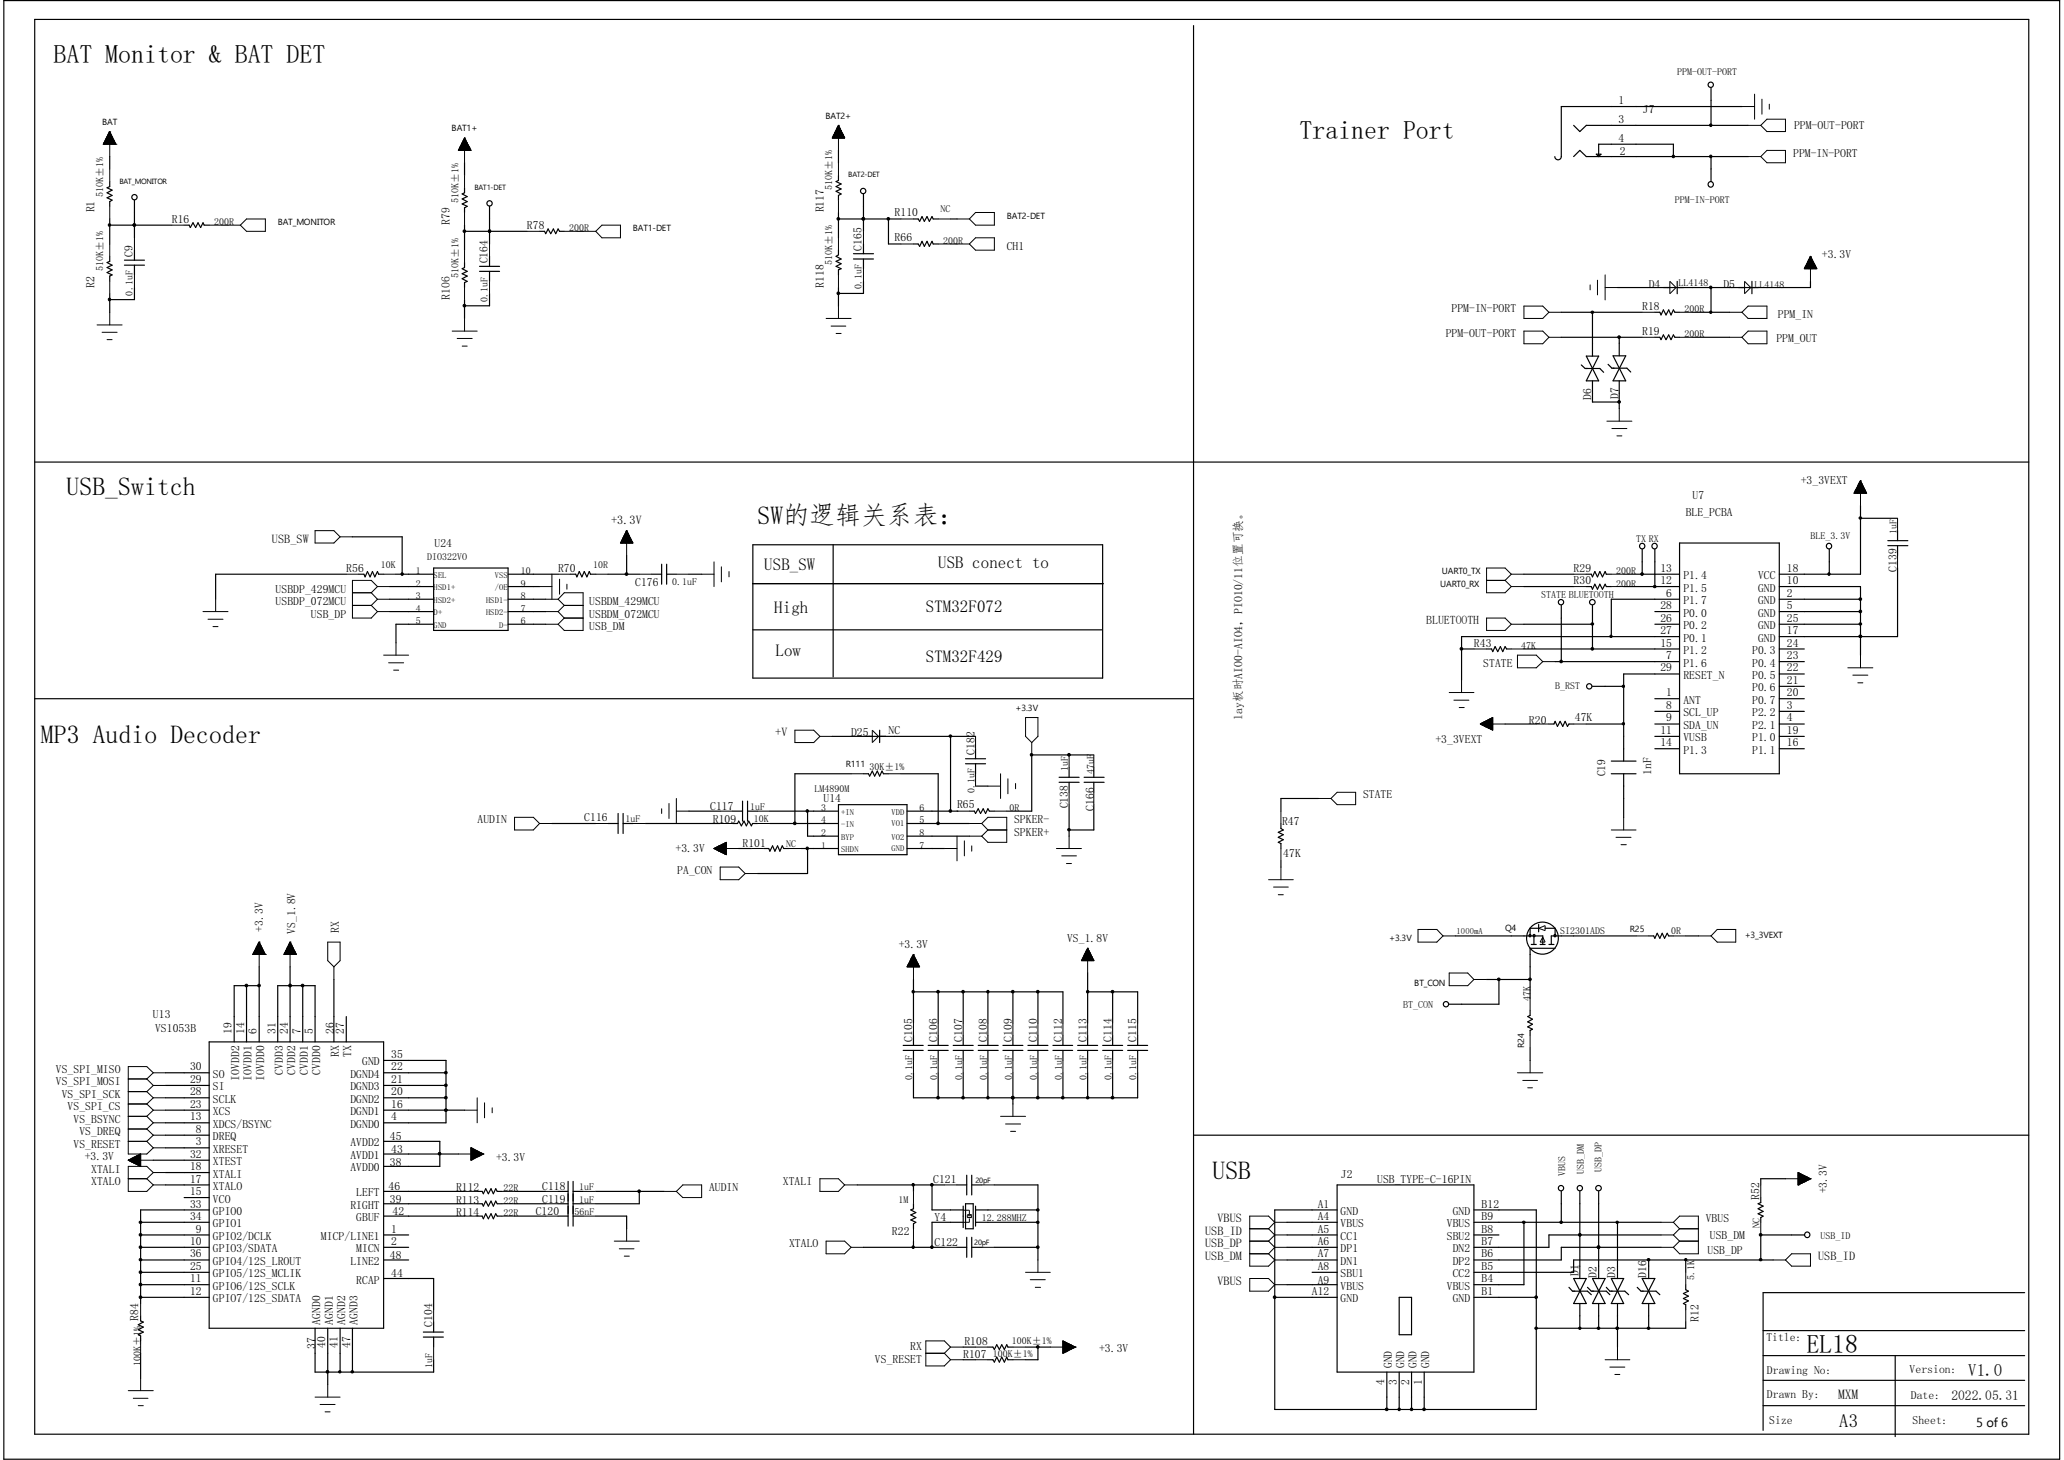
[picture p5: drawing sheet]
<svg xmlns="http://www.w3.org/2000/svg" width="297mm" height="210mm" viewBox="0 0 297 210" stroke-linecap="round" stroke-linejoin="round" font-family="sans-serif">
<defs><g id="words">
<g font-size="3.7">
<text x="7.7" y="9.1">BAT Monitor &amp; BAT DET</text>
<text x="187" y="20">Trainer Port</text>
<text x="9.6" y="71.2">USB_Switch</text>
<text x="109" y="75.4">SW的逻辑关系表：</text>
<text x="5.9" y="106.8">MP3 Audio Decoder</text>
<text x="174.5" y="169.5">USB</text>
<text x="259.9" y="194.6">EL18</text>
</g>
<text font-size="2.7" x="264.7" y="205.2">A3</text>
<g font-size="2.5">
<text x="110" y="82">USB_SW</text>
<text x="135" y="81.7">USB conect to</text>
<text x="111.4" y="88.1">High</text>
<text x="133.2" y="88">STM32F072</text>
<text x="111.6" y="94.4">Low</text>
<text x="133.2" y="95.2">STM32F429</text>
<text x="283.2" y="198">V1.0</text>
</g>
<g font-size="1.9">
<text x="264.5" y="201.2">MXM</text>
<text x="280.8" y="201.3">2022.05.31</text>
</g>
<g font-size="1.8">
<text x="87.9" y="75.4">+3.3V</text>
<text x="39.1" y="78.1">USB_SW</text>
<text x="111.5" y="105.9">+V</text>
<text x="173.4" y="179.4">USB_DP</text>
<text x="173.4" y="177.6">USB_ID</text>
<text x="175.2" y="175.8">VBUS</text>
<text x="173.4" y="181.2">USB_DM</text>
<text x="175.2" y="184.8">VBUS</text>
<text x="261.6" y="181.2">USB_ID</text>
<text x="284.4" y="205.2">5 of 6</text>
</g>
<g font-size="1.7">
<text x="232.9" y="15">1</text>
<text x="232.9" y="17.7">3</text>
<text x="236.4" y="16.3">J7</text>
<text x="232.9" y="20.4">4</text>
<text x="233.1" y="22.4">2</text>
<text x="258" y="22.5">PPM-IN-PORT</text>
<text x="258.1" y="18.6">PPM-OUT-PORT</text>
<text x="13.6" y="30.6" transform="rotate(-90 13.6 30.6)">R1</text>
<text x="24.7" y="32">R16</text>
<text x="64.7" y="32.4" transform="rotate(-90 64.7 32.4)">R79</text>
<text x="75.8" y="32.9">R78</text>
<text x="118.5" y="30.6" transform="rotate(-90 118.5 30.6)">R117</text>
<text x="128.7" y="31.1">R110</text>
<text x="128.7" y="34.7">R66</text>
<text x="144.9" y="36">CH1</text>
<text x="13.6" y="41.4" transform="rotate(-90 13.6 41.4)">R2</text>
<text x="19.1" y="37" transform="rotate(-90 19.1 37)">C9</text>
<text x="70.1" y="37.9" transform="rotate(-90 70.1 37.9)">C164</text>
<text x="118.5" y="41.4" transform="rotate(-90 118.5 41.4)">R118</text>
<text x="124" y="36.1" transform="rotate(-90 124 36.1)">C165</text>
<text x="237.2" y="41.4">D4</text>
<text x="248" y="41.4">D5</text>
<text x="262.2" y="37">+3.3V</text>
<text x="64.7" y="43.1" transform="rotate(-90 64.7 43.1)">R106</text>
<text x="208.9" y="44.9">PPM-IN-PORT</text>
<text x="236.3" y="44.6">R18</text>
<text x="255.8" y="45.8">PPM_IN</text>
<text x="208" y="48.5">PPM-OUT-PORT</text>
<text x="236.3" y="48.2">R19</text>
<text x="255.6" y="49.2">PPM_OUT</text>
<text x="229" y="57.5" transform="rotate(-90 229 57.5)">D6</text>
<text x="232.9" y="57.3" transform="rotate(-90 232.9 57.3)">D7</text>
<text x="243.5" y="71.8">U7</text>
<text x="259.1" y="69.7">+3_3VEXT</text>
<text x="242.6" y="74.2">BLE_PCBA</text>
<text x="49.8" y="82.3">R56</text>
<text x="62.5" y="78.7">U24</text>
<text x="80.3" y="82.3">R70</text>
<text x="226.4" y="82.3">R29</text>
<text x="238.9" y="82.2">13</text>
<text x="242.2" y="83.3">P1.4</text>
<text x="253" y="83.3">VCC</text>
<text x="257.1" y="82.2">18</text>
<text x="272.9" y="82.2" transform="rotate(-90 272.9 82.2)">C139</text>
<text x="39.7" y="85.3">USBDP_429MCU</text>
<text x="39.7" y="87.1">USBDP_072MCU</text>
<text x="44.7" y="88.9">USB_DP</text>
<text x="84.8" y="87.1">USBDM_429MCU</text>
<text x="84.8" y="88.9">USBDM_072MCU</text>
<text x="91.4" y="84.3">C176</text>
<text x="205.2" y="89.8">BLUETOOTH</text>
<text x="226.4" y="84">R30</text>
<text x="238.9" y="84">12</text>
<text x="238.9" y="89.4">26</text>
<text x="238.9" y="87.6">28</text>
<text x="239.8" y="85.9">6</text>
<text x="242.2" y="86.9">P1.7</text>
<text x="242.2" y="85.1">P1.5</text>
<text x="242.2" y="88.7">P0.0</text>
<text x="253" y="86.9">GND</text>
<text x="253" y="88.7">GND</text>
<text x="253" y="85.1">GND</text>
<text x="257.1" y="85.9">2</text>
<text x="257.1" y="87.6">5</text>
<text x="257.1" y="84">10</text>
<text x="257.1" y="89.4">25</text>
<text x="84.8" y="90.7">USB_DM</text>
<text x="212.1" y="93">R43</text>
<text x="213.4" y="95.9">STATE</text>
<text x="238.9" y="93">15</text>
<text x="238.9" y="91.2">27</text>
<text x="239.8" y="94.8">7</text>
<text x="242.2" y="95.9">P1.6</text>
<text x="242.2" y="94.1">P1.2</text>
<text x="242.2" y="90.5">P0.2</text>
<text x="242.2" y="92.3">P0.1</text>
<text x="252.1" y="95.9">P0.4</text>
<text x="252.1" y="94.1">P0.3</text>
<text x="253" y="92.3">GND</text>
<text x="253" y="90.5">GND</text>
<text x="257.1" y="91.2">17</text>
<text x="257.1" y="94.8">23</text>
<text x="257.1" y="93">24</text>
<text x="238.9" y="96.6">29</text>
<text x="239.8" y="100.2">1</text>
<text x="239.8" y="102">8</text>
<text x="242.2" y="101.2">ANT</text>
<text x="242.2" y="97.7">RESET_N</text>
<text x="252.1" y="101.2">P0.7</text>
<text x="252.1" y="99.4">P0.6</text>
<text x="252.1" y="97.7">P0.5</text>
<text x="257.1" y="102">3</text>
<text x="257.1" y="100.2">20</text>
<text x="257.1" y="98.4">21</text>
<text x="257.1" y="96.6">22</text>
<text x="122.5" y="105.9">D25</text>
<text x="127.8" y="105.6">NC</text>
<text x="178.7" y="103.5" transform="rotate(-90 178.7 103.5)">lay板时AIO0-AIO4，PIO10/11位置可换。</text>
<text x="206.5" y="106.8">+3_3VEXT</text>
<text x="220" y="104.1">R20</text>
<text x="226.6" y="103.8">47K</text>
<text x="238.9" y="105.5">11</text>
<text x="238.9" y="107.4">14</text>
<text x="239.8" y="103.8">9</text>
<text x="242.2" y="103">SCL_UP</text>
<text x="242.2" y="104.9">SDA_UN</text>
<text x="242.2" y="106.6">VUSB</text>
<text x="252.1" y="103">P2.2</text>
<text x="252.1" y="104.9">P2.1</text>
<text x="252.1" y="106.6">P1.0</text>
<text x="257.1" y="103.8">4</text>
<text x="257.1" y="107.4">16</text>
<text x="257.1" y="105.5">19</text>
<text x="140.2" y="108.6" transform="rotate(-90 140.2 108.6)">C182</text>
<text x="231" y="111.7" transform="rotate(-90 231 111.7)">C19</text>
<text x="237.6" y="111.5" transform="rotate(-90 237.6 111.5)">1nF</text>
<text x="242.2" y="108.4">P1.3</text>
<text x="252.1" y="108.4">P1.1</text>
<text x="68.7" y="118.4">AUDIN</text>
<text x="84.1" y="118.1">C116</text>
<text x="102.2" y="116.5">C117</text>
<text x="102.6" y="118.4">R109</text>
<text x="118.5" y="115.4">U14</text>
<text x="137.7" y="116.3">R65</text>
<text x="145.9" y="118.4">SPKER-</text>
<text x="153.7" y="116.3" transform="rotate(-90 153.7 116.3)">C138</text>
<text x="157.4" y="116.7" transform="rotate(-90 157.4 116.7)">C166</text>
<text x="184.5" y="118.7">R47</text>
<text x="196.1" y="114.9">STATE</text>
<text x="97.2" y="122.6">+3.3V</text>
<text x="97.5" y="125.6">PA_CON</text>
<text x="106.8" y="121.9">R101</text>
<text x="145.9" y="120.3">SPKER+</text>
<text x="184.7" y="123.3">47K</text>
<text x="37.8" y="134" transform="rotate(-90 37.8 134)">+3.3V</text>
<text x="42.5" y="134.3" transform="rotate(-90 42.5 134.3)">VS_1.8V</text>
<text x="48.8" y="134.2" transform="rotate(-90 48.8 134.2)">RX</text>
<text x="129.3" y="136.4">+3.3V</text>
<text x="153.5" y="135.5">VS_1.8V</text>
<text x="22" y="146.4">U13</text>
<text x="22.3" y="148.4">VS1053B</text>
<text x="33.3" y="148.8" transform="rotate(-90 33.3 148.8)">19</text>
<text x="35.1" y="148.8" transform="rotate(-90 35.1 148.8)">14</text>
<text x="36.9" y="148.8" transform="rotate(-90 36.9 148.8)">6</text>
<text x="39.6" y="148.8" transform="rotate(-90 39.6 148.8)">31</text>
<text x="41.4" y="148.8" transform="rotate(-90 41.4 148.8)">24</text>
<text x="43.2" y="148.8" transform="rotate(-90 43.2 148.8)">7</text>
<text x="45" y="148.8" transform="rotate(-90 45 148.8)">5</text>
<text x="48" y="148.8" transform="rotate(-90 48 148.8)">26</text>
<text x="49.5" y="148.8" transform="rotate(-90 49.5 148.8)">27</text>
<text x="131.2" y="149.9" transform="rotate(-90 131.2 149.9)">C105</text>
<text x="134.8" y="149.9" transform="rotate(-90 134.8 149.9)">C106</text>
<text x="138.4" y="149.9" transform="rotate(-90 138.4 149.9)">C107</text>
<text x="142" y="149.9" transform="rotate(-90 142 149.9)">C108</text>
<text x="145.6" y="149.9" transform="rotate(-90 145.6 149.9)">C109</text>
<text x="149.2" y="149.9" transform="rotate(-90 149.2 149.9)">C110</text>
<text x="152.8" y="149.9" transform="rotate(-90 152.8 149.9)">C112</text>
<text x="156.3" y="149.9" transform="rotate(-90 156.3 149.9)">C113</text>
<text x="159.9" y="149.9" transform="rotate(-90 159.9 149.9)">C114</text>
<text x="163.5" y="149.9" transform="rotate(-90 163.5 149.9)">C115</text>
<text x="8" y="154.3">VS_SPI_MISO</text>
<text x="27.3" y="155.7">29</text>
<text x="27.3" y="154">30</text>
<text x="30.6" y="155">SO</text>
<text x="34.4" y="155.4" transform="rotate(-90 34.4 155.4)">IOVDD2</text>
<text x="36.2" y="155.4" transform="rotate(-90 36.2 155.4)">IOVDD1</text>
<text x="38" y="155.4" transform="rotate(-90 38 155.4)">IOVDD0</text>
<text x="40.7" y="154.6" transform="rotate(-90 40.7 154.6)">CVDD3</text>
<text x="42.5" y="154.6" transform="rotate(-90 42.5 154.6)">CVDD2</text>
<text x="44.3" y="154.6" transform="rotate(-90 44.3 154.6)">CVDD1</text>
<text x="46.1" y="154.6" transform="rotate(-90 46.1 154.6)">CVDD0</text>
<text x="48.8" y="152.1" transform="rotate(-90 48.8 152.1)">RX</text>
<text x="50.4" y="155">DGND4</text>
<text x="50.5" y="152.1" transform="rotate(-90 50.5 152.1)">TX</text>
<text x="52.1" y="153.2">GND</text>
<text x="56.3" y="155.7">21</text>
<text x="56.3" y="154">22</text>
<text x="56.3" y="152.1">35</text>
<text x="8" y="156.1">VS_SPI_MOSI</text>
<text x="8.9" y="157.9">VS_SPI_SCK</text>
<text x="9.7" y="159.7">VS_SPI_CS</text>
<text x="10.6" y="161.5">VS_BSYNC</text>
<text x="27.3" y="161.1">13</text>
<text x="27.3" y="159.3">23</text>
<text x="27.3" y="157.5">28</text>
<text x="30.6" y="160.4">XCS</text>
<text x="30.6" y="158.6">SCLK</text>
<text x="30.6" y="156.8">SI</text>
<text x="50.4" y="160.4">DGND1</text>
<text x="50.4" y="158.6">DGND2</text>
<text x="50.4" y="156.8">DGND3</text>
<text x="56.3" y="161.1">4</text>
<text x="56.3" y="159.3">16</text>
<text x="56.3" y="157.5">20</text>
<text x="10.6" y="165.1">VS_RESET</text>
<text x="11.4" y="163.3">VS_DREQ</text>
<text x="12.2" y="166.9">+3.3V</text>
<text x="27.3" y="166.5">32</text>
<text x="28.2" y="164.7">3</text>
<text x="28.2" y="162.9">8</text>
<text x="30.6" y="165.8">XRESET</text>
<text x="30.6" y="164">DREQ</text>
<text x="30.6" y="162.2">XDCS/BSYNC</text>
<text x="30.6" y="167.6">XTEST</text>
<text x="50.4" y="162.2">DGND0</text>
<text x="50.4" y="166.7">AVDD1</text>
<text x="50.4" y="164.9">AVDD2</text>
<text x="56.1" y="167.8">38</text>
<text x="56.1" y="164">45</text>
<text x="56.3" y="165.8">43</text>
<text x="71.4" y="167">+3.3V</text>
<text x="13.1" y="168.7">XTALI</text>
<text x="13.1" y="170.4">XTALO</text>
<text x="27.3" y="171.9">15</text>
<text x="27.3" y="170.1">17</text>
<text x="27.3" y="168.3">18</text>
<text x="27.3" y="173.7">33</text>
<text x="30.6" y="173">VCO</text>
<text x="30.6" y="171.2">XTALO</text>
<text x="30.6" y="169.4">XTALI</text>
<text x="50.4" y="168.5">AVDD0</text>
<text x="50.4" y="173.9">RIGHT</text>
<text x="51.3" y="172.1">LEFT</text>
<text x="55.9" y="171.2">46</text>
<text x="56.1" y="173">39</text>
<text x="65.6" y="171.4">R112</text>
<text x="65.6" y="173.1">R113</text>
<text x="78" y="171.2">C118</text>
<text x="78" y="173">C119</text>
<text x="102" y="171.4">AUDIN</text>
<text x="112.6" y="170.4">XTALI</text>
<text x="134.3" y="170.1">C121</text>
<text x="189.6" y="173.7">A1</text>
<text x="193" y="169.4">J2</text>
<text x="198.2" y="170.1">USB_TYPE-C-16PIN</text>
<text x="213.2" y="173.7">B12</text>
<text x="253.2" y="172.6" transform="rotate(-90 253.2 172.6)">R52</text>
<text x="262.9" y="171.7" transform="rotate(-90 262.9 171.7)">+3.3V</text>
<text x="27.3" y="179.1">10</text>
<text x="27.3" y="175.5">34</text>
<text x="28.2" y="177.3">9</text>
<text x="30.6" y="178.4">GPIO2/DCLK</text>
<text x="30.6" y="174.8">GPIO0</text>
<text x="30.6" y="176.5">GPIO1</text>
<text x="46.2" y="178.4">MICP/LINE1</text>
<text x="51.3" y="175.6">GBUF</text>
<text x="56.3" y="177.3">1</text>
<text x="56.3" y="179.1">2</text>
<text x="56.5" y="174.8">42</text>
<text x="65.6" y="174.9">R114</text>
<text x="77.1" y="174.8">C120</text>
<text x="113.5" y="179.4">XTALO</text>
<text x="128.4" y="177.6">R22</text>
<text x="134.5" y="175.7">Y4</text>
<text x="134.5" y="179.2">C122</text>
<text x="189.6" y="175.5">A4</text>
<text x="189.6" y="177.3">A5</text>
<text x="189.6" y="179.1">A6</text>
<text x="192.9" y="174.8">GND</text>
<text x="192.9" y="176.5">VBUS</text>
<text x="192.9" y="178.4">CC1</text>
<text x="208.2" y="178.4">SBU2</text>
<text x="208.2" y="176.5">VBUS</text>
<text x="209" y="174.8">GND</text>
<text x="213.2" y="179.1">B7</text>
<text x="213.2" y="177.3">B8</text>
<text x="213.2" y="175.5">B9</text>
<text x="245.4" y="175.8">VBUS</text>
<text x="246" y="178.3">USB_DM</text>
<text x="27.3" y="184.4">11</text>
<text x="27.3" y="182.7">25</text>
<text x="27.3" y="180.8">36</text>
<text x="30.6" y="180.1">GPIO3/SDATA</text>
<text x="30.6" y="185.5">GPIO6/12S_SCLK</text>
<text x="30.6" y="183.7">GPIO5/12S_MCLIK</text>
<text x="30.6" y="181.9">GPIO4/12S_LROUT</text>
<text x="50.4" y="181.9">LINE2</text>
<text x="51.3" y="180.1">MICN</text>
<text x="51.3" y="184.6">RCAP</text>
<text x="56.1" y="181.1">48</text>
<text x="56.3" y="183.7">44</text>
<text x="189.6" y="180.8">A7</text>
<text x="189.6" y="182.7">A8</text>
<text x="189.6" y="184.6">A9</text>
<text x="192.9" y="180.1">DP1</text>
<text x="192.9" y="181.9">DN1</text>
<text x="192.9" y="183.7">SBU1</text>
<text x="192.9" y="185.5">VBUS</text>
<text x="208.2" y="185.5">VBUS</text>
<text x="209" y="183.7">CC2</text>
<text x="209" y="181.9">DP2</text>
<text x="209" y="180.1">DN2</text>
<text x="213.2" y="184.4">B4</text>
<text x="213.2" y="182.7">B5</text>
<text x="213.2" y="180.8">B6</text>
<text x="227.2" y="183.6" transform="rotate(-90 227.2 183.6)">D1</text>
<text x="229.7" y="183.8" transform="rotate(-90 229.7 183.8)">D2</text>
<text x="232.4" y="183.8" transform="rotate(-90 232.4 183.8)">D3</text>
<text x="236.9" y="183.8" transform="rotate(-90 236.9 183.8)">D16</text>
<text x="245.7" y="180.4">USB_DP</text>
<text x="19.9" y="190" transform="rotate(-90 19.9 190)">R84</text>
<text x="27.3" y="186.2">12</text>
<text x="30.6" y="187.3">GPIO7/12S_SDATA</text>
<text x="46.1" y="190.5" transform="rotate(-90 46.1 190.5)">AGND0</text>
<text x="47.9" y="190.5" transform="rotate(-90 47.9 190.5)">AGND1</text>
<text x="49.7" y="190.5" transform="rotate(-90 49.7 190.5)">AGND2</text>
<text x="51.4" y="190.5" transform="rotate(-90 51.4 190.5)">AGND3</text>
<text x="62.2" y="190.9" transform="rotate(-90 62.2 190.9)">C104</text>
<text x="188.8" y="186.2">A12</text>
<text x="192.9" y="187.3">GND</text>
<text x="209" y="187.3">GND</text>
<text x="213.2" y="186.2">B1</text>
<text x="244.4" y="190.2" transform="rotate(-90 244.4 190.2)">R12</text>
<text x="45.3" y="194" transform="rotate(-90 45.3 194)">37</text>
<text x="46.8" y="193.8" transform="rotate(-90 46.8 193.8)">40</text>
<text x="48.6" y="193.8" transform="rotate(-90 48.6 193.8)">41</text>
<text x="50.4" y="193.8" transform="rotate(-90 50.4 193.8)">47</text>
<text x="125.9" y="196.1">VS_RESET</text>
<text x="131" y="194.1">RX</text>
<text x="138.6" y="195.4">R107</text>
<text x="138.8" y="193.4">R108</text>
<text x="158.2" y="194.5">+3.3V</text>
<text x="200.3" y="196.8" transform="rotate(-90 200.3 196.8)">GND</text>
<text x="202.1" y="196.8" transform="rotate(-90 202.1 196.8)">GND</text>
<text x="203.8" y="196.8" transform="rotate(-90 203.8 196.8)">GND</text>
<text x="205.7" y="196.8" transform="rotate(-90 205.7 196.8)">GND</text>
<text x="254.2" y="193">Title:</text>
<text x="254.3" y="197.7">Drawing No:</text>
<text x="274.8" y="197.5">Version:</text>
<text x="199.2" y="199.3" transform="rotate(-90 199.2 199.3)">4</text>
<text x="201" y="199.3" transform="rotate(-90 201 199.3)">3</text>
<text x="202.8" y="199.3" transform="rotate(-90 202.8 199.3)">2</text>
<text x="204.6" y="199.3" transform="rotate(-90 204.6 199.3)">1</text>
<text x="254.3" y="201.1">Drawn By:</text>
<text x="275" y="201.2">Date:</text>
<text x="254.6" y="204.9">Size</text>
<text x="275.2" y="204.9">Sheet:</text>
</g>
<g font-size="1.4">
<text x="241.3" y="10.8">PPM-OUT-PORT</text>
<text x="14.9" y="28.3" transform="rotate(-90 14.9 28.3)">510K±1%</text>
<text x="66" y="29.2" transform="rotate(-90 66 29.2)">510K±1%</text>
<text x="119.8" y="27.4" transform="rotate(-90 119.8 27.4)">510K±1%</text>
<text x="241" y="29.2">PPM-IN-PORT</text>
<text x="30.8" y="32.4">200R</text>
<text x="81.9" y="33.3">200R</text>
<text x="135.3" y="30.6">NC</text>
<text x="135.7" y="35.1">200R</text>
<text x="14.9" y="39" transform="rotate(-90 14.9 39)">510K±1%</text>
<text x="66" y="40" transform="rotate(-90 66 40)">510K±1%</text>
<text x="119.8" y="38.1" transform="rotate(-90 119.8 38.1)">510K±1%</text>
<text x="124" y="41.6" transform="rotate(-90 124 41.6)">0.1uF</text>
<text x="241.5" y="41.2">LL4148</text>
<text x="252.5" y="41.4">LL4148</text>
<text x="19" y="42.5" transform="rotate(-90 19 42.5)">0.1uF</text>
<text x="70.1" y="43.4" transform="rotate(-90 70.1 43.4)">0.1uF</text>
<text x="242.4" y="44.9">200R</text>
<text x="242.4" y="48.5">200R</text>
<text x="235.4" y="77.9">TX RX</text>
<text x="260.5" y="77.6">BLE_3.3V</text>
<text x="272.9" y="76.9" transform="rotate(-90 272.9 76.9)">1uF</text>
<text x="54.8" y="81.7">10K</text>
<text x="59.9" y="82.6">1</text>
<text x="61.5" y="80.6">DIO322VO</text>
<text x="74.9" y="82.6">10</text>
<text x="85.3" y="81.7">10R</text>
<text x="232.5" y="82.6">200R</text>
<text x="59.9" y="84.4">2</text>
<text x="59.9" y="86.2">3</text>
<text x="59.9" y="88">4</text>
<text x="59.9" y="89.8">5</text>
<text x="74.9" y="89.8">6</text>
<text x="74.9" y="88">7</text>
<text x="74.9" y="86.2">8</text>
<text x="74.9" y="84.4">9</text>
<text x="96.7" y="84.1">0.1uF</text>
<text x="221.8" y="86">STATE BLUETOOTH</text>
<text x="232.5" y="84.4">200R</text>
<text x="218.9" y="93.3">47K</text>
<text x="223.8" y="99.1">B_RST</text>
<text x="117.2" y="114">LM4890M</text>
<text x="125.1" y="110.7">30K±1%</text>
<text x="153.7" y="110.9" transform="rotate(-90 153.7 110.9)">1uF</text>
<text x="157.4" y="111.3" transform="rotate(-90 157.4 111.3)">47uF</text>
<text x="90" y="118.3">1uF</text>
<text x="107.9" y="116.5">1uF</text>
<text x="108.5" y="118.3">10K</text>
<text x="118.2" y="118.4">4</text>
<text x="118.2" y="116.7">3</text>
<text x="132.3" y="116.7">6</text>
<text x="132.3" y="118.4">5</text>
<text x="140.2" y="114.1" transform="rotate(-90 140.2 114.1)">0.1uF</text>
<text x="145.2" y="116.7">0R</text>
<text x="113.1" y="121.8">NC</text>
<text x="118.2" y="122">1</text>
<text x="118.2" y="120.3">2</text>
<text x="132.3" y="120.3">8</text>
<text x="132.3" y="122">7</text>
<text x="224.5" y="134.4">SI2301ADS</text>
<text x="240.5" y="134.4">0R</text>
<text x="220.2" y="143.9" transform="rotate(-90 220.2 143.9)">47K</text>
<text x="201.9" y="145">BT_CON</text>
<text x="131.2" y="155.4" transform="rotate(-90 131.2 155.4)">0.1uF</text>
<text x="134.8" y="155.4" transform="rotate(-90 134.8 155.4)">0.1uF</text>
<text x="138.4" y="155.4" transform="rotate(-90 138.4 155.4)">0.1uF</text>
<text x="142" y="155.4" transform="rotate(-90 142 155.4)">0.1uF</text>
<text x="145.6" y="155.4" transform="rotate(-90 145.6 155.4)">0.1uF</text>
<text x="149.2" y="155.4" transform="rotate(-90 149.2 155.4)">0.1uF</text>
<text x="152.8" y="155.4" transform="rotate(-90 152.8 155.4)">0.1uF</text>
<text x="156.3" y="155.4" transform="rotate(-90 156.3 155.4)">0.1uF</text>
<text x="159.9" y="155.4" transform="rotate(-90 159.9 155.4)">0.1uF</text>
<text x="163.5" y="155.4" transform="rotate(-90 163.5 155.4)">0.1uF</text>
<text x="72.4" y="171.4">22R</text>
<text x="72.4" y="173.1">22R</text>
<text x="83.4" y="171.2">1uF</text>
<text x="83.4" y="173">1uF</text>
<text x="129.3" y="173.1">1M</text>
<text x="225.2" y="169.2" transform="rotate(-90 225.2 169.2)">VBUS</text>
<text x="227.9" y="168.9" transform="rotate(-90 227.9 168.9)">USB_DM</text>
<text x="230.5" y="168.6" transform="rotate(-90 230.5 168.6)">USB_DP</text>
<text x="72.4" y="174.9">22R</text>
<text x="82.7" y="174.8">56nF</text>
<text x="141.3" y="175.6">12.288MHZ</text>
<text x="253.2" y="176.6" transform="rotate(-90 253.2 176.6)">NC</text>
<text x="262" y="178.2">USB_ID</text>
<text x="243.8" y="184.1" transform="rotate(-90 243.8 184.1)">5.1K</text>
<text x="20.2" y="196.5" transform="rotate(-90 20.2 196.5)">100K±1%</text>
<text x="62.2" y="196.8" transform="rotate(-90 62.2 196.8)">1uF</text>
<text x="142.9" y="195.2">100K±1%</text>
<text x="145.6" y="193.4">100K±1%</text>
</g>
<g font-size="1.3">
<text x="118.8" y="17.1">BAT2+</text>
<text x="14.7" y="18">BAT</text>
<text x="65" y="18.9">BAT1+</text>
<text x="40" y="32.4">BAT_MONITOR</text>
<text x="91.1" y="33.3">BAT1-DET</text>
<text x="144.9" y="31.5">BAT2-DET</text>
<text x="207.5" y="82.6">UART0_TX</text>
<text x="207.2" y="84.4">UART0_RX</text>
<text x="146.1" y="102.3">+3.3V</text>
<text x="121.7" y="110.4">R111</text>
<text x="199.9" y="135.3">+3.3V</text>
<text x="216.6" y="133.9">Q4</text>
<text x="234.5" y="134">R25</text>
<text x="251" y="135">+3_3VEXT</text>
<text x="203.5" y="141.8">BT_CON</text>
<text x="219.3" y="150.7" transform="rotate(-90 219.3 150.7)">R24</text>
</g>
<g font-size="1.2">
<text x="62.4" y="83.1">SEL</text>
<text x="71.2" y="83.1">VSS</text>
<text x="62.4" y="84.9">HSD1+</text>
<text x="62.4" y="86.7">HSD2+</text>
<text x="62.4" y="88.5">D+</text>
<text x="69.9" y="88.5">HSD2-</text>
<text x="69.9" y="86.7">HSD1-</text>
<text x="71.2" y="84.9">/OE</text>
<text x="62.4" y="90.3">GND</text>
<text x="71.8" y="90.3">D-</text>
<text x="121" y="119">-IN</text>
<text x="121" y="117.2">+IN</text>
<text x="128.3" y="117.2">VDD</text>
<text x="128.3" y="118.8">VO1</text>
<text x="121" y="122.6">SHDN</text>
<text x="121" y="120.8">BYP</text>
<text x="128.3" y="120.8">VO2</text>
<text x="128.3" y="122.3">GND</text>
<text x="209.6" y="134.4">1000mA</text>
</g>
<g font-size="1.1">
<text x="17.2" y="26.4">BAT_MONITOR</text>
<text x="68.3" y="27.3">BAT1-DET</text>
<text x="122.1" y="25.5">BAT2-DET</text>
<text x="140.4" y="170.1">20pF</text>
<text x="140.2" y="179.1">20pF</text>
</g>
</g></defs>
<g fill="none" stroke="#000" stroke-width=".17">
<path d="M.6 .1h295.8v209.8h-295.8zM5 2.8h286.9v203.5h-286.9zM171.7 3.7v202.6M226.4 18l.9 .9 1-.9h23.2M246.2 12.7v5.3M250.7 15.3h-26v7.2a.47 .47 0 0 1-.5 .5 .47 .47 0 0 1-.5-.5M15.8 32.4h8.9M15.8 22.5v1.8M15.8 26.1v.7l-.4 .2 .7 .3-.7 .4 .7 .4-.7 .3 .7 .4-.3 .2v.7M15.8 31.5v3.6M15.8 36.9v.7l-.4 .2 .7 .3-.7 .4 .7 .3-.7 .4 .7 .3-.3 .2v.8M17.9 37.4h2.9"/>
<path d="M17.9 38.1h2.9M19.3 32.4h.1M19.3 28.8v5.4M19.3 36v1.4M19.3 38.1v1.4M26.5 32.4h.7l.2 .3 .4-.7 .4 .7 .3-.7 .4 .7 .3-.7 .2 .4h.7M31.9 32.4h.9M66.8 33.3h9M66.8 23.4v1.8M66.8 27v.7l-.3 .2 .7 .4-.7 .3 .7 .4-.7 .3 .7 .4-.4 .2v.7M66.8 32.4v3.6M66.8 37.8v.7l-.3 .2 .7 .3-.7 .4 .7 .3-.7 .4 .7 .4-.4 .1v.8"/>
<path d="M69 38.3h2.9M69 39h2.9M70.4 33.3h.1M70.4 29.7v5.4M70.4 36.9v1.4M70.4 39v1.5M77.6 33.3h.8l.1 .3 .4-.7 .3 .7 .4-.7 .4 .7 .3-.7 .2 .4h.7M83 33.3h.9M120.6 21.6v1.8M120.6 25.2v.8l-.3 .1 .7 .4-.7 .3 .7 .4-.7 .3 .7 .4-.4 .2v.7M120.6 30.6v3.6M120.6 36v.7l-.3 .2 .7 .4-.7 .3 .7 .3-.7 .4 .7 .4-.4 .1v.7"/>
<path d="M120.6 31.5h9M122.8 36.5h2.9M122.8 37.3h2.9M124.2 31.5h.1M124.2 27.9v5.4M124.2 35.1v1.4M124.2 37.3v1.4M127.8 31.5v3.6h1.8M131.4 31.5h.7l.2 .3 .4-.6 .3 .6 .4-.6 .3 .6 .4-.6 .2 .3h.7M131.4 35.1h.7l.2 .3 .4-.7 .3 .7 .4-.7 .3 .7 .4-.7 .2 .4h.7M136.8 31.5h.9M136.8 35.1h.9"/>
<path d="M226.4 22.5l.9-.9 1 .9h23.2M229.7 22.2h.7l-.4 .3zM230 22.5v-1.8h10.8v1.8M246.2 22.5v3.6M15.8 42.2v2.7M19.3 41.4v1.7h-3.5M66.8 43.1v2.7M70.4 42.2v1.8h-3.6M120.6 41.4v2.6M124.2 40.5v1.7h-3.6M224.7 44.9h11.6M224.7 48.5h11.6"/>
<path d="M227.5 52.5l.6 .5h2.1l.6 .6M228.3 53h.1M228.3 51.2h1.7l-1.7 3.6h1.7zM229.2 44.9v6.3M229.2 54.8v3h3.8M231.4 52.4l.5 .6h2.2l.6 .5M232.1 53h.1M232.1 51.2h1.8l-1.8 3.6h1.8zM233 48.5v2.7M233 54.8v4M238.1 44.9h.7l.2 .4 .4-.7 .3 .7 .4-.7 .4 .7 .3-.7 .2 .3h.7M238.1 48.5h.7l.2 .4 .4-.7 .3 .7 .4-.7 .4 .7 .3-.7 .2 .3h.7"/>
<path d="M241.3 40.5v1.7M243.5 44.9h5.4M243.5 48.5h5.4M246.2 41.4v3.5M252.1 40.5v1.7M260.5 40.5v.9h-27.8M5 66.5h286.9M50.7 77.2h7.2v5.4M90.2 79.9v2.7M108.3 78.4h50.4v19.1h-50.4zM119.9 78.4v19M236.3 79v3.6"/>
<path d="M238.1 79v5.4M241.7 78.1h14.3v33.2h-14.3zM263.2 79v3.6M267.7 72.7v9.9h-11.7M267.7 74.5h5.3M271.7 78.5h2.8M271.7 77.8h2.8M273 76.3v1.5M273 78.5v1.4M49.8 82.6h-18.8v3.6M51.6 82.6h.8l.1 .4 .4-.8 .4 .8 .3-.8 .3 .8 .4-.8 .2 .4h.7M56.1 86.2h6.3"/>
<path d="M56.1 88h6.3M56.1 84.4h6.3M57 82.6h5.4M62.4 81.7h10.7v9h-10.7zM62.4 89.8h-5.4v2.7M73.1 86.2h5.4M73.1 88h5.4M73.1 84.4h4.5M73.1 82.6h7.2M73.1 89.8h5.4M82.1 82.6h.7l.2 .4 .4-.8 .3 .8 .4-.8 .4 .8 .3-.8 .2 .4h.7M87.5 82.6h4.5"/>
<path d="M93.8 82.6h1.4M95.2 81.2v2.8M95.9 82.6h1.4M95.9 81.2v2.8M99.1 82.6h1.9M108.3 83.9h50.4M108.3 90.6h50.2M210.3 93.3h1.8M213.9 93.3h.7l.2 .4 .3-.7 .4 .7 .4-.7 .3 .7 .4-.7 .2 .3h.7M219.3 84.4h7.1M219.3 82.6h7.1M219.3 93.3h22.4"/>
<path d="M219.3 89.8h9.9M223.8 95.2h17.9M224.7 87.1v8.1M228.3 84.4h.7l.2 .4 .3-.8 .4 .8 .3-.8 .4 .8 .4-.8 .1 .4h.8M228.3 82.6h.7l.2 .4 .3-.8 .4 .8 .3-.8 .4 .8 .4-.8 .1 .4h.8M229.2 87.1v6.2M229.2 98.7h4.4M233.6 84.4h8.1M233.6 82.6h8.1M238.1 84.4h.1M238.1 88h3.6M238.1 89.8h3.6"/>
<path d="M241.7 86.2h-9.8v5.4M241.7 91.6h-31.4v6.2M241.7 96.9h-8.1v12.6M256 86.2h11.7M256 88h11.7M256 95.2h3.6M256 84.4h11.7v9.8M256 93.3h3.6M256 98.7h3.6M256 96.9h3.6M256 89.8h11.7M267.7 91.6h.1"/>
<path d="M273 81.7v9.9h-17M5 100.5h166.7M79.4 118.4h6.3M87.5 118.4h1.4M88.9 117v2.9M89.7 118.4h1.4M89.7 117v2.9M92.9 118.4h10.7M99.1 116.7h4.5M105.4 118.4h.7l.2-.3 .4 .7 .4-.7 .3 .7 .3-.7 .4 .7 .2-.4h.7M105.4 116.7h1.4M106.8 115.2v2.9"/>
<path d="M107.6 116.7h1.4M107.6 115.2v2.9M110.8 118.4h9.8M110.8 116.7h9.8M116.2 116.7v3.6h4.4M119.8 105.9h20.6M120.6 115.7h9.9v7.2h-9.9zM122.5 111.3h-8.1v7.1M124.2 111.3h.8l.1 .3 .4-.7 .4 .7 .3-.7 .4 .7 .3-.7 .2 .4h.7M126.6 105v1.8M129.6 111.3h5.4v7.1M130.5 118.4h9"/>
<path d="M130.5 116.7h7.2M136.8 105.9v10.8M137.7 116.7h.1M138.9 109.1h2.9M138.9 109.9h2.9M139.5 116.7h.7l.2 .3 .4-.7 .3 .7 .4-.7 .3 .7 .4-.7 .2 .4h.7M140.4 107.7v1.4M140.4 109.9v1.4M140.4 113.1h1.8M148.5 108.6h.1M148.5 108.6v8.1h-3.6M148.5 108.6h8.9"/>
<path d="M152.4 112.5h2.9M152.4 111.8h2.9M153.8 108.6h.1M153.8 110.4v1.4M153.8 112.5v1.5M153.8 115.7v4.6M156 112.5h2.9M156 111.8h2.9M157.4 110.4v1.4M157.4 112.5v1.5M157.4 115.7v3.7h-3.6M184.3 118.4v.8l.4 .2-.8 .3 .8 .4-.8 .3 .8 .4-.8 .4 .4 .1v.7"/>
<path d="M189.7 114.9h-5.4v1.8M216.6 104.1h4.5M222.9 104.1h.7l.2-.3 .3 .7 .4-.7 .4 .7 .3-.7 .4 .7 .2-.4h.6M228.3 104.1h5.3M231.9 111.3h3.5M231.9 109.5h3.5M233.6 111.3v6.3M238.1 100.5h3.6M238.1 102.3h3.6M238.1 104.1h3.6M238.1 105.9h3.6M238.1 107.7h3.6"/>
<path d="M256 100.5h3.6M256 102.3h3.6M256 104.1h3.6M256 105.9h3.6M256 107.7h3.6M37.3 139.1v10.8M41.7 139.1v10.8M106.3 122h1.8M109.9 122h.7l.2 .4 .4-.7 .3 .7 .4-.7 .3 .7 .4-.7 .2 .3h.7M115.3 122h5.3M116.2 122v3.6h-7.2M130.5 122h5.4"/>
<path d="M130.5 120.3h9M156.5 140v7.2M184.3 123.8v.9M209.4 134.6h12.6v1.2M220.3 135.8h.8M220.7 134.6v1.2M221.4 133.5h-1.2v1.1M221.4 133v1M221.6 135.8h.7M222.3 133.5h1.5v1.1M222.9 135.8h.7M223.8 136.4h-3.6v7.2"/>
<path d="M235.4 134.6h-12.2v1.2M237.2 134.6h.8l.1 .4 .4-.8 .3 .8 .4-.8 .3 .8 .4-.8 .2 .4h.7M242.6 134.6h1.8M23.8 159.7h6.3M23.8 157.9h6.3M23.8 156.1h6.3M23.8 154.3h6.3M30.1 149.9h25.1v41.2h-25.1zM35.5 141.8v8.1M37.3 141.8h-3.6v8.1M40 149.9v-8.1h5.3v8.1M41.7 141.8h.1"/>
<path d="M43.6 141.8v8.1M48 140.9v9M49.8 146.2v3.7M55.2 152.5h9v9h-9M55.2 159.7h11.6M55.2 157.9h9M55.2 156.1h9M55.2 154.3h9M64.2 159.7h.1M130 150.4h2.8M130 151.1h2.8M131.4 154.3v3.6h32.3v-3.6"/>
<path d="M131.4 140.9v6.3M131.4 148.9v1.5M131.4 151.1v1.4M131.4 142.7h21.6v4.5M133.6 150.4h2.8M133.6 151.1h2.8M135 142.7v4.5M135 148.9v1.5M135 151.1v1.4M135 154.3v3.6M137.2 150.4h2.8M137.2 151.1h2.8"/>
<path d="M138.6 142.7v4.5M138.6 148.9v1.5M138.6 151.1v1.4M138.6 154.3v3.6M140.8 150.4h2.8M140.8 151.1h2.8M142.2 142.7v4.5M142.2 148.9v1.5M142.2 151.1v1.4M142.2 154.3v3.6M144.3 150.4h2.9M144.3 151.1h2.9"/>
<path d="M145.8 157.9h.1M145.8 142.7v4.5M145.8 148.9v1.5M145.8 151.1v1.4M145.8 154.3v4.5M147.9 150.4h2.9M147.9 151.1h2.9M149.4 142.7v4.5M149.4 148.9v1.5M149.4 151.1v1.4M149.4 154.3v3.6M151.5 150.4h2.8"/>
<path d="M151.5 151.1h2.8M153 148.9v1.5M153 151.1v1.4M153 154.3v3.6M155.1 150.4h2.8M155.1 151.1h2.8M156.5 148.9v1.5M156.5 151.1v1.4M156.5 154.3v3.6M156.5 142.7h7.2v4.5M158.7 150.4h2.8M158.7 151.1h2.8"/>
<path d="M160.1 142.7v4.5M160.1 148.9v1.5M160.1 151.1v1.4M160.1 154.3v3.6M162.3 150.4h2.8M162.3 151.1h2.8M163.7 148.9v1.5M163.7 151.1v1.4M213.9 140.9h6.3M215.7 140.9v3.5h-7.2M220.2 145.3v.7l-.4 .2 .7 .4-.7 .4 .7 .3-.7 .4 .7 .3-.3 .2v.7M220.2 150.7v1.8"/>
<path d="M20.2 177.6h9.9M20.2 179.4h9.9M20.2 175.8h9.9M22.1 166.9h8M23.8 163.3h6.3M23.8 165.1h6.3M23.8 161.5h6.3M23.8 170.4h6.3M23.8 168.7h6.3M26.5 172.3h3.6M30.1 174h-9.9v13.5M55.2 177.6h3.6"/>
<path d="M55.2 179.4h3.6M55.2 164.2h8.1v3.6h-8.1M55.2 173.1h11.6M55.2 174.9h11.6M55.2 166h10.8M55.2 171.4h11.6M63.3 166h.1M68.7 173.1h.7l.2 .4 .3-.7 .4 .7 .4-.7 .3 .7 .3-.7 .2 .3h.7M68.7 174.9h.7l.2 .4 .3-.7 .4 .7 .4-.7 .3 .7 .3-.7 .2 .3h.7M68.7 171.4h.7l.2 .3 .3-.7 .4 .7 .4-.7 .3 .7 .3-.7 .2 .4h.7M74 173.1h4.5M74 174.9h4.5"/>
<path d="M74 171.4h4.5M80.3 173.1h1.4M80.3 174.9h1.4M80.3 171.4h1.4M81.7 169.9v6.5M82.5 173.1h1.4M82.5 174.9h1.4M82.5 171.4h1.4M82.5 169.9v6.5M85.7 174.9h4.5v1.8M85.7 171.4h9.8M92 171.4v1.7h-6.3"/>
<path d="M123.4 170.4h12.5M124.2 179.4h11.7M131.4 170.4v1M131.4 173.1v.8l-.3 .1 .7 .4-.7 .4 .7 .3-.7 .4 .7 .3-.4 .2v.7M131.4 178.5v.9M134.1 170.4v3.6h4.5M137.7 179.4h1.4M137.7 170.4h1.4M138.6 175.8h-4.5v3.6M138.6 173.5v3.1M138.9 173.1h1.1v3.6h-1.1zM139.1 169v2.9"/>
<path d="M139.1 178v2.8M139.8 179.4h1.5M139.8 170.4h1.5M139.8 169v2.9M139.8 178v2.8M140.4 174h9M140.4 175.8h9M140.4 173.5v2.9M143.1 179.4h6.3M143.1 170.4h6.3v10.8M171.7 163.3h120.2M185.2 177.6h7.2"/>
<path d="M185.2 179.4h7.2M185.2 175.8h7.2M192.4 170.4h19.7v27h-19.7zM192.4 174h-9v28.7h37.7v-28.7h-9M212.1 177.6h3.6M212.1 175.8h26.9M219.3 175.8v9h-7.2M224.7 171.4v4.4M227.3 177.6h.1M227.3 171.4v12.5M230 179.4h.1M230 171.4v12.5"/>
<path d="M232.7 175.8v8.1M239 177.6h-16.1v1.8h-10.8M239 179.4h-14.3v1.8h-12.6M253.4 177.6h.1M253.4 177.6h6.2M253.4 172.3v.7l-.4 .1 .7 .4-.7 .4 .7 .3-.7 .4 .7 .3-.3 .2v.7M253.4 177.6v3.6M256.9 169.5h-3.5v.9M20.2 184.8h9.9M20.2 186.6h9.9M20.2 183h9.9M20.2 181.2h9.9"/>
<path d="M20.2 189.3v.7l.4 .2-.7 .3 .7 .4-.7 .4 .7 .3-.7 .4 .3 .2v.7M20.2 194.6v3.6M45.3 191.1v6.3h17.1v-1.8M47.2 197.4h.1M47.2 191.1v8M48.9 191.1v6.3M50.7 191.1v6.3M55.2 181.2h3.6M55.2 183.9h7.2v4.5M60.9 191.6h2.9M60.9 192.3h2.9M62.4 190.2v1.4"/>
<path d="M62.4 192.3v1.5M138.6 195.6h1.8M138.6 193.8h1.8M142.2 195.6h.7l.2 .3 .3-.7 .4 .7 .3-.7 .4 .7 .4-.7 .1 .4h.8M142.2 193.8h.7l.2 .3 .3-.7 .4 .7 .3-.7 .4 .7 .4-.7 .1 .4h.8M147.6 193.8h3.5M149.4 193.8v1.8h-1.8M183.4 186.6h9M185.2 184.8h7.2M185.2 181.2h7.2M188.8 183h3.6M199.6 197.4v5.3"/>
<path d="M201.3 186.6h1.8v5.4h-1.8zM201.3 197.4v5.3M203.1 197.4v5.3M204.9 197.4v5.3M212.1 186.6h9M225.8 185.2l.5 .5h2.1l.6 .5M226.4 185.7h.1M226.4 183.9h1.9l-1.9 3.6h1.9zM227.3 187.5v3.6M228.4 185.2l.6 .5h2.1l.5 .5M229.2 185.7h.1M229.2 183.9h1.8l-1.8 3.6h1.8z"/>
<path d="M230 187.5v3.6M231.1 185.2l.5 .5h2.2l.6 .5M231.9 185.7h.1M231.9 183.9h1.7l-1.7 3.6h1.7zM232.7 191.1h.1M232.7 187.5v6.3M235.6 185.2l.5 .5h2.2l.5 .5M236.3 185.7h.1M236.3 183.9h1.8l-1.8 3.6h1.8zM237.2 181.2v2.7M237.2 187.5v3.6M242.6 190.2v.9h-21.5"/>
<path d="M242.6 181.2v1.8M242.6 184.8v.7l.4 .2-.8 .4 .8 .3-.8 .4 .8 .3-.8 .4 .4 .2v.7M253.7 191.4h37.6M253.7 195h37.6M253.7 198.5h37.6M255.1 181.2h-28.7v1.8h-14.3M272.7 195v11.6M291.3 185.9h-37.6v19.8M253.7 202.2h37.6"/>
<circle cx="246.2" cy="12.2" r=".38"/>
<circle cx="19.3" cy="28.4" r=".38"/>
<circle cx="70.4" cy="29.3" r=".38"/>
<circle cx="124.2" cy="27.5" r=".38"/>
<circle cx="246.2" cy="26.5" r=".39"/>
<circle cx="236.3" cy="78.5" r=".39"/>
<circle cx="238.1" cy="78.5" r=".39"/>
<circle cx="263.2" cy="78.5" r=".39"/>
<circle cx="224.6" cy="86.6" r=".38"/>
<circle cx="228.7" cy="98.7" r=".38"/>
<circle cx="229.1" cy="86.6" r=".39"/>
<circle cx="220.1" cy="134.6" r=".16"/>
<circle cx="220.7" cy="134.6" r=".16"/>
<circle cx="221.9" cy="134.9" r="2.3"/>
<circle cx="223.7" cy="134.6" r=".16"/>
<circle cx="208.1" cy="144.4" r=".38"/>
<circle cx="224.6" cy="170.9" r=".38"/>
<circle cx="227.3" cy="170.9" r=".38"/>
<circle cx="230" cy="170.9" r=".39"/>
<circle cx="260" cy="177.6" r=".39"/>
</g>
<g fill="none" stroke="#000" stroke-width=".14">
<path d="M15.2 20v.7M15.3 20h1M15.3 19.9h.9M15.3 19.9v.8M15.4 19.8h.8M15.4 19.6v1.1M15.4 19.7h.7M15.5 19.6h.6v1.1M15.5 19.6h.5M15.5 19.5v1.2M15.5 19.5h.5M15.5 19.4h.5"/>
<path d="M15.5 19.3v1.4M15.6 19.3h.4M15.6 19.2v1.5M15.6 19.3h.3M15.7 19.2h.2M15.7 19.1v1.6M15.7 19.1h.1M15.7 19h.1M15.7 18.9v1.8M15.8 19h.1M15.8 18.9v3.6M15.8 18.9l-.9 1.8"/>
<path d="M15.8 18.9l.9 1.8M15.9 19.1v1.6M16 19.3v1.4M16 19.4v1.3M16.2 19.7v1M16.2 19.9v.8M66.8 20h.1v1.6M66.8 19.9v1.7M66.8 19.9h.1M66.8 19.9v3.5M66.8 19.9l1 1.7h-1.8zM119.8 19.8h1.7v.1"/>
<path d="M119.8 19.7v.2M119.8 19.7h1.7M119.9 19.9v-.3h1.6v.3M119.9 19.6h1.5M119.9 19.5h1.5v.4M119.9 19.4v.5M120 19.4h1.3M120 19.3h1.3v.6M120 19.3v.6M120.1 19.3h1.2M120.1 19.2h1.1v.7M120.1 19.1v.8"/>
<path d="M120.1 19.1h1.1M120.1 19h1.1v.9M120.1 19v.9M120.2 19h.9M120.2 18.9h.9v1M120.2 18.8v1.1M120.3 18.8h.8M120.3 18.8h.7v1.1M120.4 18.6h.5v1.3M120.4 18.5h.5v1.4M120.4 18.4v1.5M120.5 18.4h.3"/>
<path d="M120.5 18.3h.3v1.6M120.5 18.2v1.7M120.6 18.2h.2M120.6 18.2h.1v1.7M120.6 18.1v1.8M120.6 18h.1M120.6 18v3.6M120.6 18l-.8 1.9h1.7M120.6 18l.9 1.9M120.6 18.1h.1M120.9 18.5h-.5v1.4M121 18.7h-.7v1.2"/>
<path d="M250.7 15.3h1.8M251.5 18h1.9M252.5 13.5v3.6M253.5 14.3v2.1M254.3 17.1h2.6v1.8h-2.6l-.9-.9zM254.6 15v.7M14.9 20.7h.1M14.9 20.7h1.8M14.9 20.7h1.7M14.9 20.6h1.7M15 20.5h1.5M15.1 20.4h1.3"/>
<path d="M15.1 20.3v.4M15.1 20.3h1.3v.4M15.2 20.2h1.2M15.2 20.1v.6M15.2 20.1h1.1M15.2 20h1.1v.7M15.8 24.3v1.8M15.8 29.7v1.8M15.8 35.1v1.8M16.4 20.2v.5M16.5 20.4h-1.5v.3M16.5 20.4v.3"/>
<path d="M16.6 20.5h-1.7v.2M16.6 20.6v.1M16.7 20.7h.1M19.3 34.2v1.8M19.3 39.5v1.9M24.7 32.4h1.8M30.1 32.4h1.8M32.8 32.4h1.8M35.5 31.5h2.7v1.8h-2.7l-.9-.9zM66 21.5h1.7v.1M66 21.5v.1M66 21.5h1.7"/>
<path d="M66.1 21.4h1.5v.2M66.1 21.4v.2M66.1 21.3h1.5M66.1 21.6v-.3h1.5v.3M66.2 21.2h1.3M66.2 21.1h1.3v.5M66.2 21.1v.5M66.3 21h1.2M66.3 21h1.1v.6M66.3 21v.6M66.3 20.9h1.1M66.4 20.8h1v.8"/>
<path d="M66.4 20.7h.9v.9M66.4 20.6v1M66.5 20.6h.8M66.5 20.5h.7v1.1M66.5 20.5v1.1M66.5 20.5h.7M66.6 20.4h.5v1.2M66.6 20.4v1.2M66.6 20.4h.5M66.6 20.3h.5v1.3M66.6 20.2v1.4M66.7 20.2h.3"/>
<path d="M66.7 20.1h.3v1.5M66.7 20v1.6M66.8 20h.2M66.8 25.2v1.8M66.8 30.6v1.8M66.8 36v1.8M67.4 20.8h-1v.8M70.4 35.1v1.8M75.8 33.3h1.8M81.2 33.3h1.8M83.9 33.3h1.8M85.7 33.3l.9-.9h2.7v1.8h-2.7z"/>
<path d="M120.6 23.4v1.8M120.6 28.8v1.8M120.6 34.2v1.8M120.6 39.5v1.9M124.2 33.3v1.8M124.2 38.7v1.8M129.6 31.5h1.8M129.6 35.1h1.8M135 31.5h1.8M135 35.1h1.8M137.7 31.5h1.8M137.7 35.1h1.8"/>
<path d="M139.5 35.1l.9-.9h2.7v1.8h-2.7zM140.4 30.6h2.7v1.8h-2.7l-.9-.9zM231 39.5v3.6M251.5 22.5h1.9M253.4 22.5l.9-.9h2.6v1.8h-2.6zM259.7 38.6v.1M259.7 38.6h1.7v.1M259.7 38.5h1.6M259.7 38.4v.3M259.8 38.4h1.5M259.8 38.3h1.4v.4M259.8 38.3v.4"/>
<path d="M259.8 38.3h1.4M259.9 38.2h1.3M259.9 38.1v.6M259.9 38.1h1.2M260 38.1h1.1M260.1 37.9h.9v.8M260.1 37.8h.8M260.1 37.6v1.1M260.1 37.7h.8M260.2 37.6h.7M260.2 37.5v1.2M260.2 37.5h.7"/>
<path d="M260.2 37.5h.6M260.2 37.4v1.3M260.3 37.4h.5M260.3 37.3h.4M260.3 37.3v1.4M260.4 37.2h.3v1.5M260.4 37.1v1.6M260.4 37.1h.2M260.4 37h.2M260.4 36.9v1.8M260.5 37h.1M260.5 36.9h.1"/>
<path d="M260.5 36.9v3.6M260.5 36.9l1 1.8h-1.9zM260.6 37v1.7M260.7 37.3v1.4M260.8 37.4v1.3M260.9 37.6v1.1M260.9 37.7v1M261 37.8h-.9v.9M261.1 38h-1.1v.7M261.1 38v.7M261.2 38.1v.6M261.3 38.4v.3"/>
<path d="M14 46.7h3.6M14.7 47.8h2.1M15.4 48.9h.7M15.8 40.5v1.7M15.8 44.9v1.8M65.1 47.6h3.6M65.8 48.7h2.1M66.5 49.8h.7M66.8 41.4v1.7M66.8 45.8v1.8M70.4 40.5v1.7M118.9 45.8h3.6"/>
<path d="M119.6 46.9h2.1M120.3 48h.7M120.6 44v1.8M219.3 44h2.7l.9 .9-.9 .9h-2.7zM219.3 47.6h2.7l.9 .9-.9 .9h-2.7zM222.9 44.9h1.8M222.9 48.5h1.8M228.8 41v.7M229.9 40.3v2.1M231 41.4h1.7M233 58.8v1.8M236.3 44.9h1.8"/>
<path d="M236.3 48.5h1.8M240.3 40.5l.9 .9-.9 .8zM241.7 44.9h1.8M241.7 48.5h1.8M248.9 44.9h1.8M248.9 48.5h1.8M250.7 48.5l.8-.9h2.8v1.8h-2.8zM251 40.5l.9 .9-.9 .8zM251.5 44h2.8v1.8h-2.8l-.8-.9zM45.3 76.3h2.7l.9 .9-.9 .9h-2.7zM48.9 77.2h1.8M89.3 78v.1"/>
<path d="M89.4 78h1.6M89.4 77.9h1.6M89.5 77.8h1.4v.3M89.5 77.7v.4M89.5 77.7h1.3M89.5 77.6h1.3M89.5 77.6v.5M89.6 77.6h1.2v.5M89.6 77.5h1.2M89.6 77.4v.7M89.7 77.4h1M89.7 77.3h1v.8"/>
<path d="M89.7 77.3v.8M89.7 77.3h.9M89.7 77.2h.9M89.7 77.1v1M89.8 77.1h.8M89.8 77h.7M89.8 77v1.1M89.9 76.9h.6M89.9 76.9h.5M89.9 76.8v1.3M90 76.8h.4M90 76.7v1.4"/>
<path d="M90 76.7h.3M90 76.6h.3v1.5M90 76.5v1.6M90.1 76.6h.2M90.1 76.5h.2M90.1 76.4v1.7M90.2 76.4h.1M90.2 76.3v3.6M90.2 76.3l-.9 1.8h1.8M90.2 76.3l.9 1.8M90.2 76.5h.1M90.3 76.5v1.6"/>
<path d="M90.4 76.8v1.3M90.5 76.9v1.2M90.6 77v1.1M90.6 77.2v.9M90.8 77.5v.6M90.9 77.9h-1.5v.2M91 77.9v.2M91.1 78v.1M231.2 60.6h3.6M231.9 61.6h2.2M232.7 62.7h.7M266.8 70.9h1.8"/>
<path d="M266.8 70.8v.2M266.9 70.8h1.6M266.9 70.7v.3M267 70.7h1.4M267 70.6h1.4M267 70.5v.5M267 70.5h1.4M267 70.4h1.4v.6M267 70.4v.6M267.1 70.4h1.2M267.1 70.3h1.2M267.1 70.3v.7"/>
<path d="M267.2 70.3h1M267.2 70.2h1M267.3 70h.8v1M267.3 70h.8M267.3 69.9v1.1M267.3 69.9h.8M267.3 69.8v1.2M267.4 69.8h.6M267.4 69.6v1.4M267.5 69.7h.5M267.5 69.6h.4M267.5 69.5v1.5"/>
<path d="M267.5 69.5h.3M267.5 69.4v1.6M267.6 69.4h.2M267.6 69.3h.2v1.7M267.6 69.2v1.8M267.7 69.3h.1M267.7 69.2h.1M267.7 69.1v3.6M267.7 69.1l.9 1.9h-1.8zM267.8 69.4v1.6M267.9 69.6v1.4M268 69.7v1.3"/>
<path d="M268.1 69.8v1.2M268.2 70.1h-1v.9M268.2 70.1v.9M268.3 70.3v.7M268.4 70.6v.4M268.5 70.7v.3M268.6 70.9v.1M273 74.5v1.8M273 79.9v1.8M29.2 88h3.6M29.9 89.1h2.2M30.6 90.1h.8"/>
<path d="M31 86.2v1.8M49.8 82.6h1.8M50.7 85.3h2.7M50.7 87.1h2.7M53.4 87.1l.9 .9M53.4 85.3l.9 .9M54.3 84.4h1.8M54.3 84.4l-.9-.9h-2.7v5.4h2.7l.9-.9M54.3 88h1.8M54.3 84.4l-.9 .9M54.3 86.2h1.8M54.3 86.2l-.9 .9"/>
<path d="M55.2 82.6h1.8M55.2 94.2h3.6M55.9 95.3h2.2M56.6 96.4h.8M57 92.5v1.7M77.6 84.4h1.8M78.5 89.8h1.8M78.5 88h1.8M78.5 86.2h1.8M79.4 82.6v3.6M80.3 86.2l.9-.9h2.7v5.4h-2.7l-.9-.9M80.3 86.2l.9 .9"/>
<path d="M80.3 88l.9 .9M80.3 82.6h1.8M80.5 83.3v2.2M81.2 88.9h2.7M81.2 87.1h2.7M81.2 88.9l-.9 .9M81.2 87.1l-.9 .9M81.6 84v.8M85.7 82.6h1.8M92 82.6h1.8M97.3 82.6h1.8M101 82.6h1.7"/>
<path d="M102.7 80.8v3.6M103.8 81.5v2.2M104.9 82.2v.8M208.5 99.6h3.6M210.3 97.8v1.8M212.1 93.3h1.8M213.9 83.5h2.7M213.9 88.9h2.7l.9 .9-.9 .9h-2.7zM216.6 83.5l.9 .9M217.5 82.6h1.8M217.5 84.4h1.8M217.5 82.6l-.9 .9"/>
<path d="M217.5 82.6l-.9-.9h-2.7v3.6h2.7l.9-.9M217.5 89.8h1.8M217.5 93.3h1.8M218.4 94.2h2.7l.9 1-.9 .9h-2.7zM222 95.2h1.8M226.4 82.6h1.9M226.4 84.4h1.9M231.9 82.6h1.7M231.9 84.4h1.7M265.9 96.1h3.6M266.6 97.1h2.2M267.3 98.2h.8"/>
<path d="M267.7 94.2v1.9M74 117.6h2.8l.8 .8-.8 1h-2.8zM77.6 118.4h1.8M85.7 118.4h1.8M91.1 118.4h1.8M95.2 116.3v.7M96.3 115.6v2.1M97.3 116.7h1.8M97.3 114.9v3.5M103.6 118.4h1.8M103.6 116.7h1.8M109 118.4h1.8"/>
<path d="M109 116.7h1.8M114.4 105h2.7l.9 .9-.9 .9h-2.7zM118 105.9h1.8M122.5 111.3h1.7M125.5 105l.9 .9-.9 .9zM127.8 111.3h1.8M137.7 116.7h1.8M139.5 118.4h1.8M140.4 105.9v1.8M140.4 111.3v1.8M141.3 118.4l.9-.8h2.7v3.6h-2.7l-.9-.9M141.3 118.4l.9 1"/>
<path d="M142.2 119.4h2.7M142.2 119.4l-.9 .9M142.2 113.1h1.8M143.1 116.7h1.8M144 111.3v3.6M145 112v2.2M146.1 112.7v.8M147.6 103.2h1.8v2.7l-.9 .9-.9-.9zM148.5 106.8v1.8M153.8 108.6v1.8M153.8 114v1.7M157.4 108.6v1.8"/>
<path d="M157.4 114v1.7M184.3 116.7v1.7M189.7 114.9h1.8M192.4 114h2.7v1.7h-2.7l-.9-.8zM209.2 100.7h2.2M210 101.8h.7M213 104.1h3.6M213 104.1l1.8-.9v1.8zM213 104.1h.1M213.1 104.2h1.7M213.1 104.1v.1M213.1 104.1h1.7"/>
<path d="M213.2 104v.2M213.2 104v.3h1.6M213.3 104h1.5M213.3 103.9v.4M213.4 104.3h1.4M213.4 103.9v.4M213.4 103.9h1.4M213.5 104.4h1.3M213.5 103.9v.5M213.5 103.8v.6M213.6 103.8h1.2M213.6 103.8v.6"/>
<path d="M213.7 103.8v.7h1.1M213.7 103.8h1.1M213.7 103.7v.8M213.8 104.6h1M213.8 103.7v.9M213.9 103.7h.9M213.9 103.6v1M214 103.5v1.1M214.1 103.5v1.2h.7M214.2 103.5h.6M214.2 103.5v1.2M214.2 103.5v1.3h.6"/>
<path d="M214.3 103.5h.5M214.3 103.4v1.4M214.5 103.4v1.5M214.5 103.3v1.6h.3M214.6 103.3h.2M214.6 103.3v1.6M214.7 103.3v1.6h.1M214.7 103.3h.1M214.8 103.2v1.8M214.8 103.4h-.4v1.4h.4M214.8 103.6h-.8v1h.8M221.1 104.1h1.8"/>
<path d="M226.4 104.1h1.9M231.9 119.4h3.5M233.6 117.6v1.8M36.4 137.3h.1M36.4 137.3h1.8M36.4 137.2h1.7M36.4 137.2h1.7v.1M36.4 137.1v.2M36.5 137.1h1.6M36.5 137h1.5M36.6 136.9h1.3M36.7 136.7h1.2"/>
<path d="M36.7 136.7v.6M36.7 136.7h1.1M36.7 136.6h1.1M36.7 136.5v.8M36.8 136.5h1M36.8 136.4h1v.9M36.8 136.4v.9M36.9 136.4h.8M36.9 136.3h.8M36.9 136.2v1.1M36.9 136.3h.7M37 136.2h.6"/>
<path d="M37 136.1v1.2M37 136.1h.5M37 136h.5v1.3M37.1 135.9h.4M37.1 135.8h.3M37.1 135.8v1.5M37.2 135.8h.2M37.2 135.6v1.7M37.2 135.7h.1M37.3 135.6h.1M37.3 135.5v1.8M37.3 135.5h.1"/>
<path d="M37.3 135.5v3.6M37.3 135.5l-.9 1.8M37.3 135.5l.9 1.8M37.4 135.7v1.6M37.5 135.8v1.5M37.5 135.9h-.5v1.4M37.6 136.1v1.2M37.7 136.3v1M37.8 136.6v.7M37.9 136.7v.6M37.9 136.8h-1.3v.5M37.9 136.9v.4"/>
<path d="M38 136.9h-1.5v.4M38 137v.3M38.2 137.3h.1M40.9 137.2h1.7M40.9 137.2v.1M41 137.1h1.5v.2M41.1 136.9h1.4M41.1 137.3v-.4h1.4v.4M41.1 136.8h1.3M41.1 136.7v.6M41.1 136.7h1.3M41.2 136.7h1.1"/>
<path d="M41.2 136.6v.7M41.2 136.6h1.1M41.2 136.5h1M41.2 136.4v.9M41.3 136.4h.9M41.3 136.3v1M41.4 136.3h.8M41.4 136.3h.7M41.4 136.1v1.2M41.4 136.2h.7M41.5 136.1h.5M41.6 135.9h.4v1.4"/>
<path d="M41.6 135.9h.4M41.6 135.8v1.5M41.6 135.8h.3M41.6 135.7v1.6M41.7 135.8h.2M41.7 135.7h.1M41.7 135.6v1.7M41.7 135.5h.1M41.7 135.5l-.8 1.8h1.7M41.7 135.6h.1M41.7 135.5v3.6M41.7 135.5l.9 1.8"/>
<path d="M41.8 135.6v1.7M41.9 135.8v1.5M42 136h-.5v1.3M42 136.1v1.2M42.1 136.2v1.1M42.2 136.4v.9M42.2 136.5v.8M42.3 136.7v.6M42.4 136.8v.5M42.5 137h-1.5v.3M42.6 137.2v.1M47.2 135.5h1.7v2.7l-.9 .9-.8-.9z"/>
<path d="M48 139.1v1.8M102.7 122h.1M102.7 122h3.6M102.7 122l1.8-.8v1.7zM102.8 122v.1h1.7M103 121.9v.3h1.5M103.1 122.3h1.4M103.1 121.8v.4M103.3 122.3h1.2M103.3 121.8v.5M103.4 122.4h1.1M103.4 121.7v.6"/>
<path d="M103.5 122.5h1M103.5 121.7v.7M103.6 124.7h2.7l.9 .9-.9 .9h-2.7zM103.7 122.6h.8M103.7 121.6v.9M103.8 121.5v1.1M103.8 122.6h.7M103.9 121.5v1.2M104.1 121.4v1.3M104.1 122.8h.4M104.3 122.9h.2M104.3 121.3v1.5"/>
<path d="M104.4 121.2v1.7M104.5 121.2h-.1v1.7h.1M104.5 121.4h-.5v1.3h.5M104.5 122h-1.6v.1M104.5 121.9h-1.5v.3M104.5 121.8h-1.3v.5M104.5 121.8h-1.2v.5M104.5 121.7h-1.1v.7M104.5 121.6h-.9v.9M104.5 121.5h-.7v1.1M104.5 121.5h-.6v1.1M104.5 121.3h-.3v1.5"/>
<path d="M104.5 121.2h-.2v1.7M107.2 125.6h1.8M108.1 122h1.8M113.5 122h1.8M130.6 139v.1M130.6 139h1.6M130.6 138.9h1.6M130.6 138.8v.3M130.7 138.8h1.5M130.7 138.7h1.4v.4M130.7 138.7v.4M130.7 138.7h1.4"/>
<path d="M130.8 138.6h1.3M130.8 138.6v.5M130.8 138.6h1.2M130.9 138.5h1.1M130.9 138.4v.7M130.9 138.4h1.1M130.9 138.3h1v.8M131 138.2h.9M131 138.1v1M131 138.1h.8M131.1 138h.7M131.1 137.9v1.2"/>
<path d="M131.1 138h.6M131.1 137.9h.6M131.1 137.8v1.3M131.2 137.8h.5v1.3M131.2 137.8h.4M131.2 137.7v1.4M131.2 137.7h.4M131.3 137.6h.3v1.5M131.3 137.5v1.6M131.3 137.5h.2M131.4 137.5h.1M131.4 137.4h.1"/>
<path d="M131.4 137.3v1.8M131.4 137.3h.1M131.4 137.3v3.6M131.4 137.3l.9 1.8h-1.8zM131.5 137.4v1.7M131.6 137.7v1.4M131.8 138v1.1M131.9 138.3h-1v.8M131.9 138.1v1M132 138.4v.7M132.1 138.6v.5M132.2 138.9v.2"/>
<path d="M132.3 139v.1M135.9 122h1.8M137.7 120.3v3.5M138.8 120.9v2.2M139.5 120.3h1.8M139.8 121.7v.7M152 122h3.6M152.8 123.1h2.1M153.5 124.2h.7M153.8 120.3v1.7M155.7 138.2v-.1h1.7v.1M155.7 138h1.7"/>
<path d="M155.7 138h1.6v.2M155.8 137.8h1.4v.4M155.8 137.8h1.4M155.8 137.8v.4M155.9 138.2v-.5h1.2v.5M155.9 137.6h1.2M156 137.5h1.1v.7M156 137.5v.7M156 137.5h1.1M156 137.4h1v.8M156 137.3v.9M156.1 137.2h.9v1"/>
<path d="M156.1 137.3h.9M156.1 137.2v1M156.1 137.2h.8M156.2 137.1h.7v1.1M156.2 137v1.2M156.2 137h.6M156.3 136.9h.5v1.3M156.3 136.8h.4v1.4M156.3 136.7v1.5M156.3 136.7h.4M156.4 136.7h.3v1.5M156.4 136.6v1.6"/>
<path d="M156.4 136.6h.2M156.5 136.5h.1v1.7M156.5 136.4v1.8M156.5 136.4h.1M156.5 136.4v3.6M156.5 136.4l-.9 1.8h1.8M156.5 136.4l.9 1.8M156.8 136.9h-.5v1.3M157.3 137.9h-1.6v.3M182.5 126.5h3.6M183.3 127.6h2.1M183.9 128.7h.8"/>
<path d="M184.3 122v1.8M184.3 124.7v1.8M204 133.7h2.8l.8 .9-.8 .9h-2.8zM207.6 134.6h1.8M208.5 140h2.7l.9 .9-.9 .9h-2.7zM221.4 133.5l.9-.4v.8zM222 134.8l.3 .7h-.7zM232.5 120.4h2.2M233.3 121.5h.7M235.4 134.6h1.8M240.8 134.6h1.8M244.4 134.6h1.8"/>
<path d="M247.1 133.7h2.7v1.8h-2.7l-.9-.9zM18.5 155.2h2.6M18.5 157h2.6M18.5 158.8h2.6M21.1 155.2l1 .9M21.1 157l1 .9M21.1 158.8l1 .9M22.1 154.3h1.7M22.1 154.3l-1 .9M22.1 154.3l-1-.9h-2.6v12.6h2.6l1-.9M22.1 156.1h1.7M22.1 156.1l-1 .9"/>
<path d="M22.1 157.9h1.7M22.1 157.9l-1 .9M22.1 159.7h1.7M22.1 159.7l-1 .9M66.8 159.7h1.9M68.7 157.9v3.6M69.7 158.6v2.2M70.8 159.3v.8M131.4 147.2v1.7M131.4 152.5v1.8M135 147.2v1.7M135 152.5v1.8"/>
<path d="M138.6 147.2v1.7M138.6 152.5v1.8M142.2 147.2v1.7M142.2 152.5v1.8M145.8 158.8v1.8M145.8 147.2v1.7M145.8 152.5v1.8M149.4 147.2v1.7M149.4 152.5v1.8M153 147.2v1.7M153 152.5v1.8M156.5 147.2v1.7"/>
<path d="M156.5 152.5v1.8M160.1 147.2v1.7M160.1 152.5v1.8M163.7 147.2v1.7M163.7 152.5v1.8M212.1 140.9h1.8M218.4 154.3h3.6M219.1 155.4h2.1M219.8 156.5h.7M220.2 152.5v1.8M220.2 143.6v1.7M220.2 148.9v1.8"/>
<path d="M18.5 166.9h.1M18.5 166.9l1.7-.9v1.8zM18.5 160.6h2.6M18.5 162.4h2.6M18.5 164.2h2.6M18.5 169.5h2.6M18.5 166.9h3.6M18.5 166.8v.1h1.7M18.7 166.8v.2h1.5M18.8 167.1h1.4M18.8 166.7v.3M19 167.2h1.2"/>
<path d="M19 166.6v.5M19.1 167.2h1.1M19.1 166.5v.7M19.2 167.3h1M19.2 166.5v.8M19.4 166.4v.9M19.4 167.4h.8M19.5 166.3v1.1M19.6 167.4h.6M19.6 166.2v1.3M19.8 166.2v1.4M19.9 167.6h.3"/>
<path d="M20 166.1v1.5h.2M20.1 166v1.7M20.2 166v1.7M20.2 166.8h-1.6v.1M20.2 166.8h-1.4v.2M20.2 166.7h-1.3v.4M20.2 166.6h-1.2v.6M20.2 166.5h-1v.7M20.2 166.4h-.9v.9M20.2 166.4h-.7v1M20.2 166.3h-.6v1.1M20.2 166.2h-.5v1.3h.5"/>
<path d="M20.2 166.2h-.3v1.4M20.2 166.1h-.2v1.5M21.1 160.6l1 .9M21.1 162.4l1 .9M21.1 164.2l1 .9M21.1 169.5l1 .9M22.1 168.7l-1-.9h-2.6v3.6h2.6l1-1M22.1 170.4h1.7M22.1 161.5h1.7M22.1 161.5l-1 .9M22.1 163.3h1.7M22.1 163.3l-1 .9"/>
<path d="M22.1 165.1h1.7M22.1 168.7h1.7M22.1 168.7l-1 .8M66 166h3.6M66.8 171.4h1.9M66.8 173.1h1.9M66.8 174.9h1.9M67.8 166.9h.1M67.8 165.1h.1M67.8 165.1v1.8M67.8 165.1l1.8 .9M67.8 166.8h.1"/>
<path d="M67.8 166.8h.3M67.8 166.7h.4M67.8 166.6h.6M67.8 166.4h1M67.8 166.3h1.2M67.8 166.2h1.3M67.8 166.2h1.5M67.8 166.1h1.6M67.8 165.9h1.7M67.8 165.9h1.5M67.8 165.8h1.4v.4M67.8 165.7h1.2"/>
<path d="M67.8 165.7h1.1M67.8 165.6h.9v.8M67.8 165.5h.8M67.8 165.4h.7M67.8 165.4h.5M67.8 165.3h.4M67.8 165.2h.2v1.6M67.9 165.1v1.7M67.9 165.2v1.6M68.1 165.3v1.4M68.2 165.3v1.4M68.2 165.4v1.2"/>
<path d="M68.3 165.4v1.2M68.4 165.4v1.1M68.5 165.4v1.1M68.5 165.5v1h-.7M68.6 165.5v.9M68.7 165.5v.9h-.9M68.8 165.6v.7M68.9 165.7v.6M68.9 165.7v.5M69 165.7v.5M69.1 165.8v.4M69.3 165.8v.3"/>
<path d="M69.3 165.9v.2M69.4 165.9v.1M69.5 166h.1M69.6 166l-1.8 .9M72.2 171.4h1.8M72.2 173.1h1.8M72.2 174.9h1.8M78.5 171.4h1.8M78.5 173.1h1.8M78.5 174.9h1.8M83.9 171.4h1.8M83.9 173.1h1.8"/>
<path d="M83.9 174.9h1.8M88.4 178.5h3.6M89.1 179.6h2.1M90.2 176.7v1.8M95.5 171.4h1.8M97.3 171.4l1-1h2.7v1.9h-2.7zM118 169.5h2.6l.9 .9-.9 1h-2.6zM118.9 178.5h2.6l1 .9-1 .9h-2.6zM121.5 170.4h1.9M122.5 179.4h1.7M131.4 171.4v1.7M131.4 176.7v1.8"/>
<path d="M135.9 170.4h1.8M135.9 179.4h1.8M138.6 174.1h.9v.6M139.2 175.1h.6M139.2 174.7h.6M139.2 174.8h.6v.3h-.6zM139.5 175.3v.5h-.9M141.3 170.4h1.8M141.3 179.4h1.8M144 160.6h3.6M144.7 161.7h2.2M145.4 162.7h.7"/>
<path d="M179.8 178.5h2.7M179.8 176.7h2.7M182.5 178.5l.9 .9M182.5 176.7l.9 .9M183.4 175.8l-.9-.9h-2.7v7.2h2.7l.9-.9M183.4 175.8h1.8M183.4 179.4h1.8M183.4 177.6h1.8M183.4 175.8l-.9 .9M183.4 179.4l-.9 .9M183.4 177.6l-.9 .9M239 175.8h1.8"/>
<path d="M239 179.4h1.8M239 177.6h1.8M240.8 175.8l.9-.9h2.7v5.4h-2.7l-.9-.9M240.8 177.6l.9 .9M240.8 175.8l.9 .9M241.7 178.5h2.7M241.7 178.5l-.9 .9M241.7 176.7h2.7M241.7 176.7l-.9 .9M253.4 170.4v1.9M253.4 175.8v1.8M256.9 169.5h3.6"/>
<path d="M258.7 170.4h.1M258.7 168.7h.1M258.7 169.2h1v.8M258.7 169.2h1.2v.7M258.7 169.3h1.4v.5M258.7 169.4h1.5v.3M258.7 169.5h1.6v.2M258.7 168.7v1.7M258.7 168.7l1.8 .8M258.7 170.4h.2M258.7 168.8h.3v1.5h-.3M258.7 170.2h.6"/>
<path d="M258.7 169h.8v1.1h-.8M258.7 170.1h.9M258.7 170h1.1M258.7 169.9h1.3M258.7 169.7h1.7M258.7 169.6h1.8M258.7 169.1h.9v1M258.7 169h.6v1.2M258.7 168.9h.5v1.3M258.7 168.7h.2v1.7M258.8 168.7v1.7M259 168.8v1.5"/>
<path d="M259.1 168.8v1.5M259.2 168.9v1.3h-.5M259.4 169v1.1M259.5 169v1.1M259.7 169.1v.9M259.8 169.2v.7M260 169.3v.5M260.1 169.3v.5h-1.4M260.2 169.4v.3h-1.5M260.4 169.5v.1M260.5 169.5h.1M260.5 169.5l-1.8 .9"/>
<path d="M20.2 198.2v1.8M20.2 187.5v1.8M20.2 192.9v1.7M47.2 199.1v1.9M62.4 188.4v1.8M62.4 193.8v1.8M89.8 180.7h.8M133.2 194.6h2.7M135.9 194.6l.9 1M136.8 195.6h1.8M136.8 193.8h1.8M136.8 193.8l-.9-.9h-2.7v3.6h2.7l.9-.9"/>
<path d="M136.8 193.8l-.9 .8M140.4 195.6h1.8M140.4 193.8h1.8M145.8 195.6h1.8M145.8 193.8h1.8M147.6 183h3.5M148.3 184.1h2.1M149 185.2h.7M149.4 181.2v1.8M151.1 193.8h3.6M153 192.9l1.7 .9-1.7 .8zM153 192.9v1.7"/>
<path d="M153 193h.2v1.6h-.2M153 193h.3v1.5h-.3M153 193.1h.5v1.3h-.5M153 193.2h.6v1.2h-.6M153 193.3h.7v1h-.7M153 193.5h1.2v.6h-1.2M153 193.7h1.6v.1h-1.6M153 193.6h1.5M153 193.5h1.3M153 193.4h1.1M153 193.3h.9M153.1 193v1.6"/>
<path d="M153.2 193v1.5M153.4 193.1v1.3M153.5 193.2v1.2M153.7 193.2v1.1M153.8 193.3v.9M153.8 193.3v.9h-.8M153.9 193.4v.8M154 193.4v.7h-1M154.1 193.4v.7M154.2 193.5v.5M154.3 193.5v.5h-1.3M154.3 193.6v.3"/>
<path d="M154.4 193.6v.3h-1.4M154.5 193.7v.1M154.7 193.7v.1M154.7 193.8h.1M179.8 180.3h2.7M179.8 183.9h2.7l.9 .9-.9 .9h-2.7zM182.5 180.3l.9 .9M183.4 181.2h1.8M183.4 184.8h1.8M231 195.6h3.5M231.6 196.6h2.2M232.4 197.7h.7"/>
<path d="M232.7 193.8v1.8M242.6 183v1.8M242.6 188.4v1.8M255.1 181.2h1.8M256.9 181.2l.9-.9h2.7v1.8h-2.7zM18.5 200h3.6M19.2 201.1h2.1M19.9 202.2h.7M45.3 201h3.6M46.1 202h2.1M46.8 203.1h.7"/>
</g>
<g fill="#000" stroke="#000" stroke-width=".14">
<circle cx="246.2" cy="18" r=".18"/>
<circle cx="15.7" cy="32.4" r=".18"/>
<circle cx="19.3" cy="32.4" r=".19"/>
<circle cx="66.8" cy="33.3" r=".19"/>
<circle cx="70.4" cy="33.2" r=".18"/>
<circle cx="120.6" cy="31.5" r=".19"/>
<circle cx="124.2" cy="31.5" r=".19"/>
<circle cx="127.8" cy="31.5" r=".19"/>
<circle cx="240.8" cy="22.5" r=".18"/>
<circle cx="246.2" cy="22.5" r=".18"/>
<circle cx="15.7" cy="43.1" r=".18"/>
<circle cx="66.8" cy="44" r=".19"/>
<circle cx="120.6" cy="42.2" r=".19"/>
<circle cx="229.1" cy="44.9" r=".18"/>
<circle cx="233" cy="57.8" r=".19"/>
<circle cx="233" cy="48.5" r=".19"/>
<circle cx="246.2" cy="41.3" r=".18"/>
<circle cx="246.2" cy="44.9" r=".17"/>
<circle cx="267.7" cy="74.5" r=".18"/>
<circle cx="57.9" cy="82.6" r=".18"/>
<circle cx="90.1" cy="82.6" r=".19"/>
<circle cx="210.3" cy="93.3" r=".19"/>
<circle cx="224.6" cy="95.1" r=".19"/>
<circle cx="229.1" cy="93.3" r=".19"/>
<circle cx="229.1" cy="89.8" r=".18"/>
<circle cx="231.8" cy="91.5" r=".17"/>
<circle cx="233.6" cy="98.7" r=".17"/>
<circle cx="236.3" cy="82.6" r=".19"/>
<circle cx="238.1" cy="84.4" r=".18"/>
<circle cx="263.2" cy="82.6" r=".18"/>
<circle cx="267.7" cy="87.9" r=".19"/>
<circle cx="267.7" cy="86.2" r=".19"/>
<circle cx="267.7" cy="91.5" r=".18"/>
<circle cx="267.7" cy="89.8" r=".18"/>
<circle cx="114.4" cy="118.4" r=".19"/>
<circle cx="116.2" cy="116.6" r=".18"/>
<circle cx="135" cy="118.4" r=".19"/>
<circle cx="136.8" cy="116.6" r=".19"/>
<circle cx="136.8" cy="105.9" r=".18"/>
<circle cx="148.4" cy="108.6" r=".18"/>
<circle cx="153.8" cy="108.6" r=".19"/>
<circle cx="153.8" cy="119.3" r=".18"/>
<circle cx="233.6" cy="104.1" r=".17"/>
<circle cx="116.2" cy="122" r=".18"/>
<circle cx="35.5" cy="141.8" r=".19"/>
<circle cx="37.3" cy="141.8" r=".19"/>
<circle cx="41.7" cy="141.7" r=".18"/>
<circle cx="43.5" cy="141.8" r=".19"/>
<circle cx="64.2" cy="157.9" r=".19"/>
<circle cx="64.2" cy="154.3" r=".19"/>
<circle cx="64.2" cy="156.1" r=".19"/>
<circle cx="64.2" cy="159.7" r=".18"/>
<circle cx="131.4" cy="142.6" r=".18"/>
<circle cx="135" cy="142.6" r=".19"/>
<circle cx="135" cy="157.9" r=".19"/>
<circle cx="138.6" cy="157.9" r=".19"/>
<circle cx="138.6" cy="142.6" r=".19"/>
<circle cx="142.1" cy="157.9" r=".18"/>
<circle cx="142.1" cy="142.6" r=".18"/>
<circle cx="145.7" cy="157.9" r=".19"/>
<circle cx="145.7" cy="142.6" r=".19"/>
<circle cx="149.3" cy="142.6" r=".19"/>
<circle cx="149.3" cy="157.9" r=".19"/>
<circle cx="152.9" cy="157.9" r=".19"/>
<circle cx="156.5" cy="142.6" r=".18"/>
<circle cx="156.5" cy="157.9" r=".18"/>
<circle cx="160.1" cy="142.6" r=".19"/>
<circle cx="160.1" cy="157.9" r=".19"/>
<circle cx="215.7" cy="140.9" r=".19"/>
<circle cx="220.2" cy="140.9" r=".19"/>
<circle cx="20.2" cy="179.4" r=".19"/>
<circle cx="20.2" cy="177.6" r=".19"/>
<circle cx="20.2" cy="175.8" r=".18"/>
<circle cx="63.2" cy="165.9" r=".17"/>
<circle cx="92" cy="171.3" r=".19"/>
<circle cx="131.4" cy="179.4" r=".18"/>
<circle cx="131.4" cy="170.4" r=".18"/>
<circle cx="134.1" cy="179.4" r=".19"/>
<circle cx="134.1" cy="170.4" r=".19"/>
<circle cx="149.3" cy="179.4" r=".19"/>
<circle cx="149.3" cy="174" r=".18"/>
<circle cx="149.3" cy="175.8" r=".18"/>
<circle cx="219.3" cy="175.8" r=".18"/>
<circle cx="224.7" cy="175.8" r=".18"/>
<circle cx="227.3" cy="177.6" r=".18"/>
<circle cx="230" cy="179.4" r=".19"/>
<circle cx="232.7" cy="175.8" r=".17"/>
<circle cx="253.3" cy="177.6" r=".19"/>
<circle cx="20.2" cy="184.8" r=".19"/>
<circle cx="20.2" cy="183" r=".19"/>
<circle cx="20.2" cy="186.6" r=".19"/>
<circle cx="20.2" cy="181.2" r=".18"/>
<circle cx="47.1" cy="197.3" r=".17"/>
<circle cx="48.9" cy="197.3" r=".17"/>
<circle cx="50.7" cy="197.3" r=".18"/>
<circle cx="149.3" cy="193.7" r=".19"/>
<circle cx="183.4" cy="186.6" r=".19"/>
<circle cx="221" cy="186.6" r=".19"/>
<circle cx="221.1" cy="191.1" r=".18"/>
<circle cx="227.3" cy="191.1" r=".17"/>
<circle cx="230" cy="191.1" r=".18"/>
<circle cx="232.7" cy="191.1" r=".17"/>
<circle cx="237.2" cy="191.1" r=".18"/>
<circle cx="237.2" cy="181.2" r=".18"/>
<circle cx="242.6" cy="181.2" r=".17"/>
<circle cx="253.4" cy="181.2" r=".18"/>
<circle cx="199.5" cy="202.7" r=".19"/>
<circle cx="201.3" cy="202.7" r=".18"/>
<circle cx="203.1" cy="202.7" r=".18"/>
<circle cx="204.9" cy="202.7" r=".19"/>
</g>
<use href="#words"/>
</svg>
